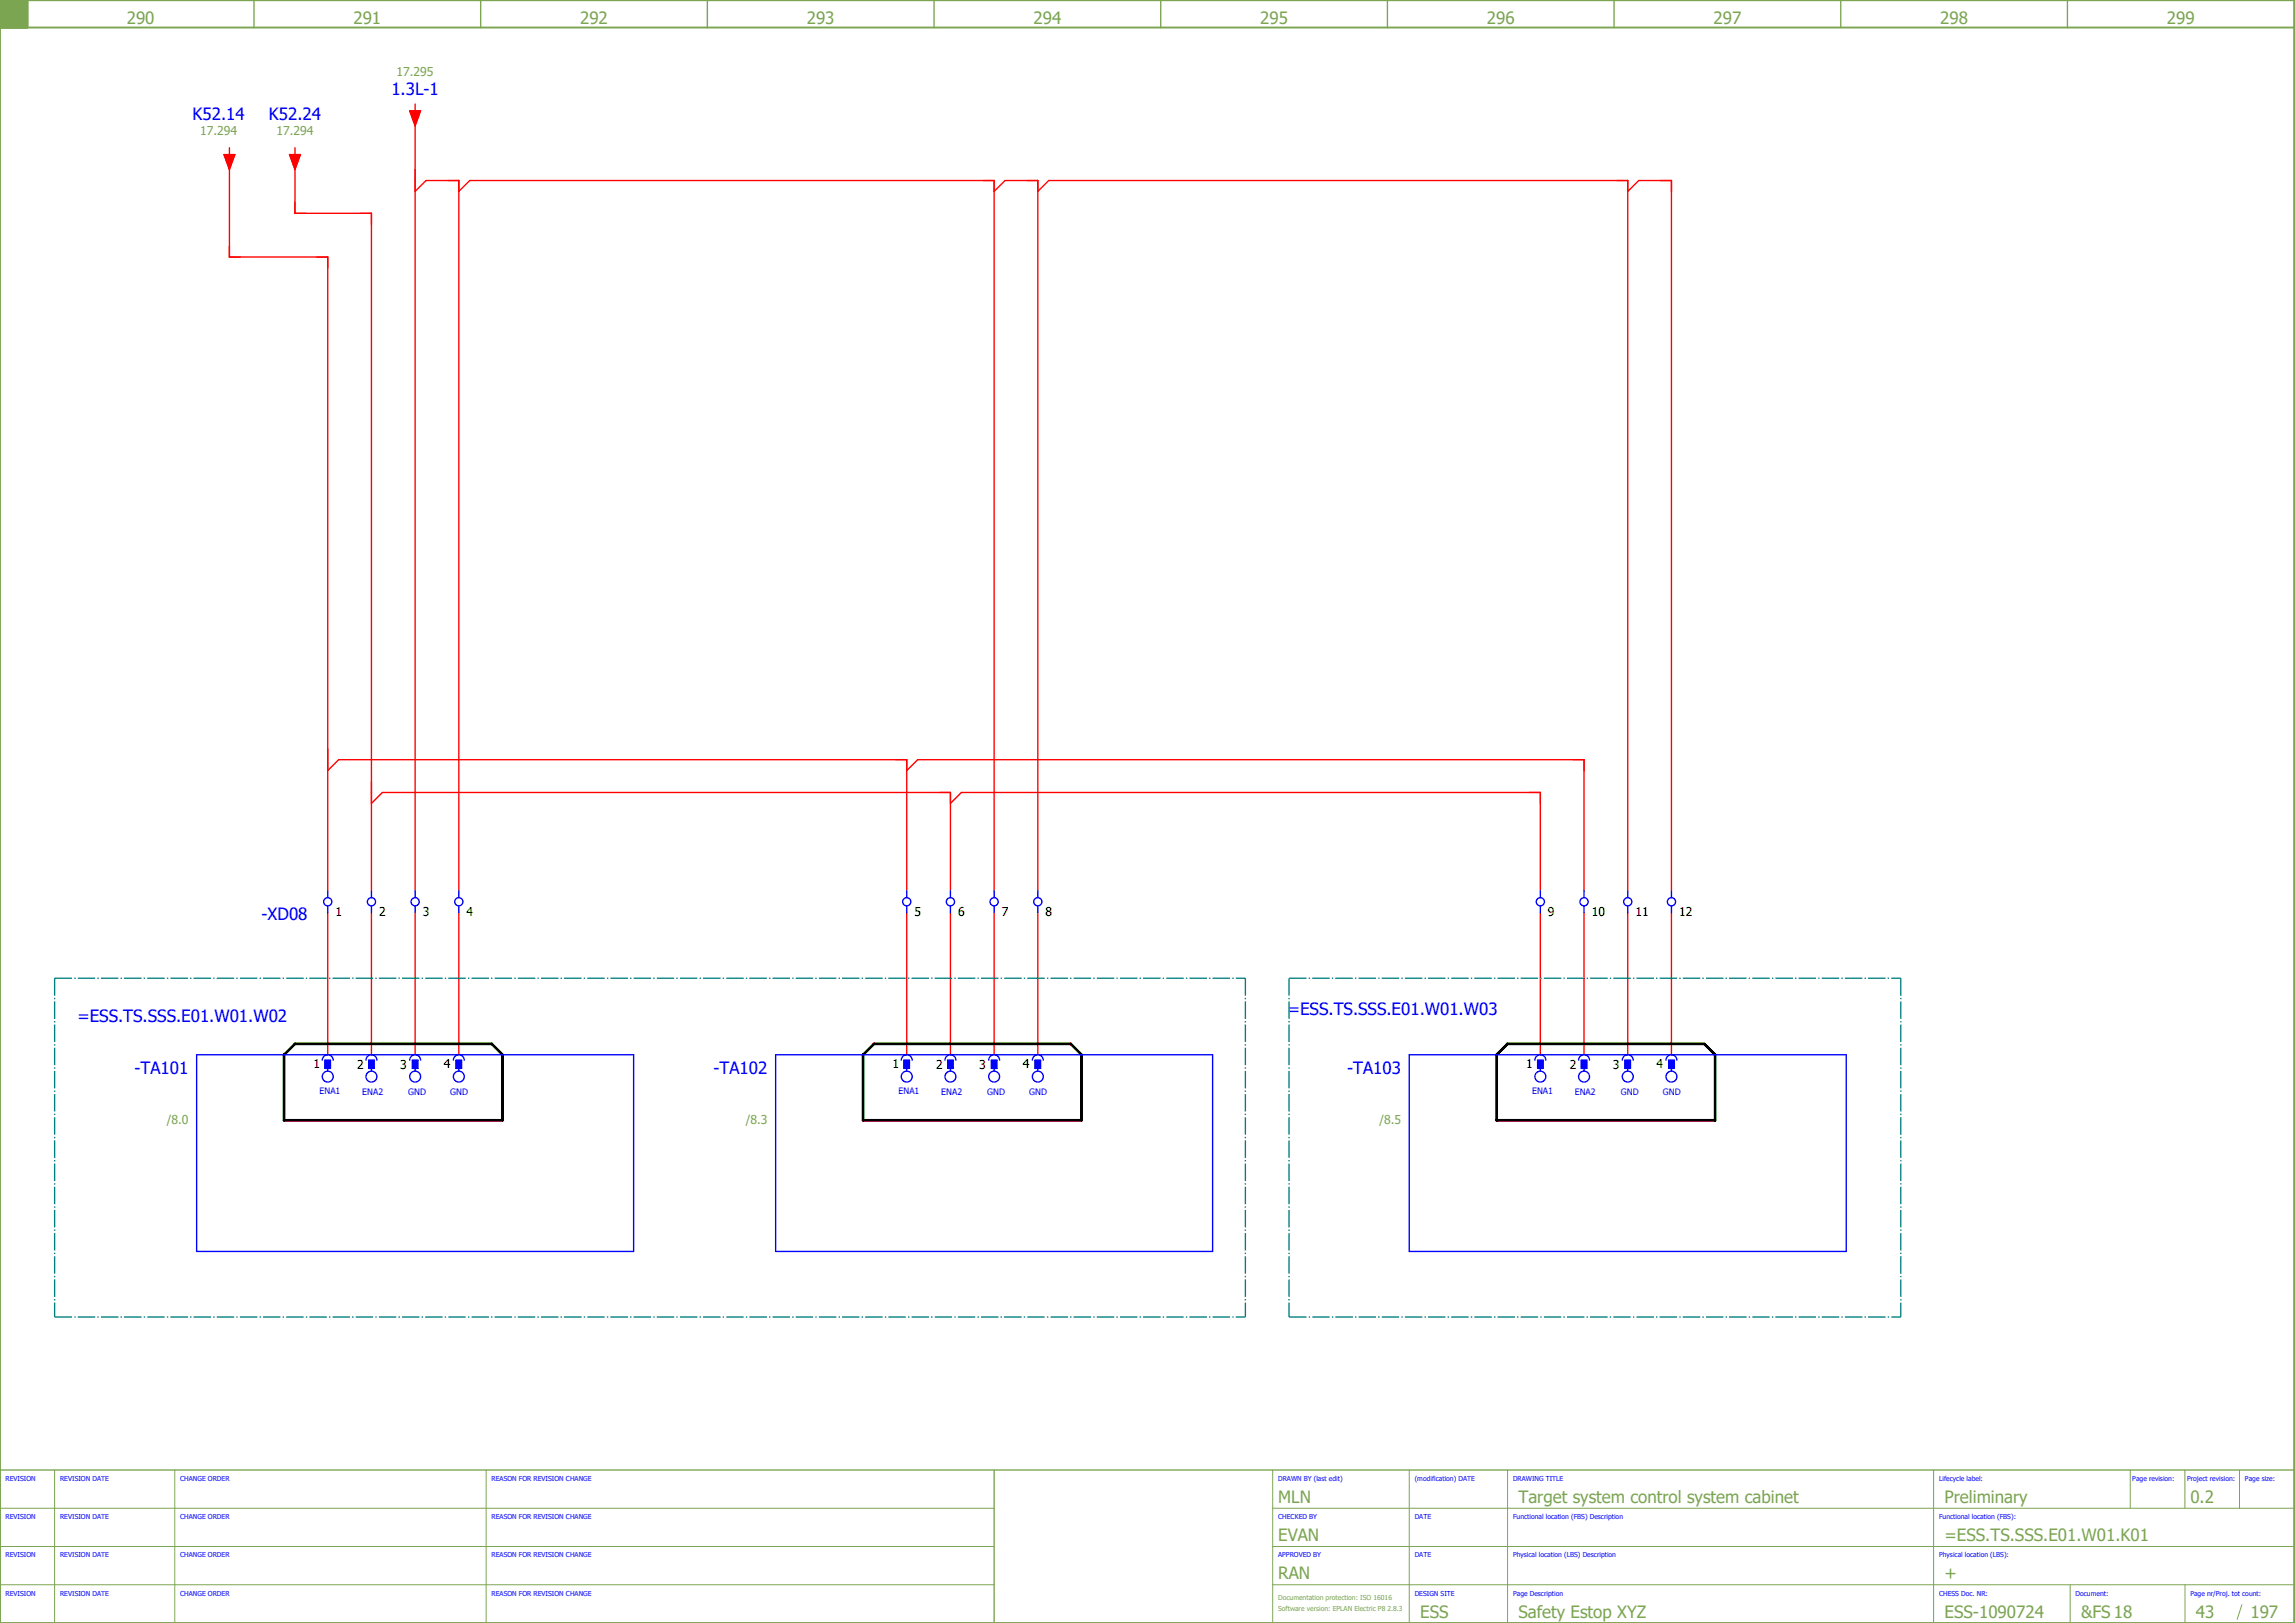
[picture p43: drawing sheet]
<svg xmlns="http://www.w3.org/2000/svg" width="420mm" height="297mm" viewBox="0 0 420 297" stroke-linecap="round" stroke-linejoin="round" font-family="sans-serif">
<defs><g id="words">
<g font-size="3.1" fill="#7ca552">
<text x="23.2" y="4.4">290</text>
<text x="64.7" y="4.4">291</text>
<text x="106.2" y="4.4">292</text>
<text x="147.7" y="4.4">293</text>
<text x="189.2" y="4.4">294</text>
<text x="230.7" y="4.4">295</text>
<text x="272.2" y="4.4">296</text>
<text x="313.7" y="4.4">297</text>
<text x="355.2" y="4.4">298</text>
<text x="396.7" y="4.4">299</text>
<text x="234" y="275">MLN</text>
<text x="278" y="275">Target system control system cabinet</text>
<text x="356" y="275">Preliminary</text>
<text x="401" y="275">0.2</text>
<text x="234" y="282">EVAN</text>
<text x="356" y="282">=ESS.TS.SSS.E01.W01.K01</text>
<text x="234" y="289">RAN</text>
<text x="356" y="289">+</text>
<text x="260" y="296">ESS</text>
<text x="278" y="296">Safety Estop XYZ</text>
<text x="356" y="296">ESS-1090724</text>
<text x="381" y="296">&amp;FS 18</text>
<text x="402" y="296">43</text>
<text x="412" y="296">197</text>
</g>
<g font-size="3.1" fill="#00f">
<text x="71.6" y="17.4">1.3L-1</text>
<text x="35.3" y="21.9">K52.14</text>
<text x="49.2" y="21.9">K52.24</text>
<text x="47.9" y="168.3">-XD08</text>
<text x="235.8" y="185.7">=ESS.TS.SSS.E01.W01.W03</text>
<text x="14.2" y="187.1">=ESS.TS.SSS.E01.W01.W02</text>
<text x="24.6" y="196.6">-TA101</text>
<text x="130.6" y="196.6">-TA102</text>
<text x="246.6" y="196.6">-TA103</text>
</g>
<g font-size="2.2" fill="#7ca552">
<text x="72.6" y="13.8">17.295</text>
<text x="36.6" y="24.8">17.294</text>
<text x="50.6" y="24.8">17.294</text>
<text x="30.5" y="205.8">/8.0</text>
<text x="136.5" y="205.8">/8.3</text>
<text x="252.5" y="205.8">/8.5</text>
</g>
<g font-size="2.2">
<text x="61.4" y="167.7">1</text>
<text x="69.4" y="167.7">2</text>
<text x="77.4" y="167.7">3</text>
<text x="85.4" y="167.7">4</text>
<text x="167.4" y="167.7">5</text>
<text x="175.4" y="167.7">6</text>
<text x="183.4" y="167.7">7</text>
<text x="191.4" y="167.7">8</text>
<text x="283.4" y="167.7">9</text>
<text x="291.4" y="167.7">10</text>
<text x="299.4" y="167.7">11</text>
<text x="307.4" y="167.7">12</text>
<text x="57.4" y="195.5">1</text>
<text x="65.4" y="195.6">2</text>
<text x="73.3" y="195.6">3</text>
<text x="81.3" y="195.5">4</text>
<text x="163.4" y="195.5">1</text>
<text x="171.4" y="195.6">2</text>
<text x="179.3" y="195.6">3</text>
<text x="187.3" y="195.5">4</text>
<text x="279.4" y="195.5">1</text>
<text x="287.4" y="195.6">2</text>
<text x="295.3" y="195.6">3</text>
<text x="303.3" y="195.5">4</text>
</g>
<g font-size="1.6" fill="#00f">
<text x="58.5" y="200.3">ENA1</text>
<text x="66.3" y="200.4">ENA2</text>
<text x="74.7" y="200.4">GND</text>
<text x="82.4" y="200.4">GND</text>
<text x="164.5" y="200.3">ENA1</text>
<text x="172.3" y="200.4">ENA2</text>
<text x="180.7" y="200.4">GND</text>
<text x="188.4" y="200.4">GND</text>
<text x="280.5" y="200.3">ENA1</text>
<text x="288.3" y="200.4">ENA2</text>
<text x="296.7" y="200.4">GND</text>
<text x="304.4" y="200.4">GND</text>
</g>
<g font-size="1.2" fill="#00f">
<text x="1" y="271">REVISION</text>
<text x="11" y="271">REVISION DATE</text>
<text x="33" y="271">CHANGE ORDER</text>
<text x="90" y="271">REASON FOR REVISION CHANGE</text>
<text x="234" y="271">DRAWN BY (last edit)</text>
<text x="259" y="271">(modification) DATE</text>
<text x="277" y="271">DRAWING TITLE</text>
<text x="355" y="271">Lifecycle label:</text>
<text x="390.4" y="271">Page revision:</text>
<text x="400.4" y="271">Project revision:</text>
<text x="411" y="271">Page size:</text>
<text x="1" y="278">REVISION</text>
<text x="11" y="278">REVISION DATE</text>
<text x="33" y="278">CHANGE ORDER</text>
<text x="90" y="278">REASON FOR REVISION CHANGE</text>
<text x="234" y="278">CHECKED BY</text>
<text x="259" y="278">DATE</text>
<text x="277" y="278">Functional location (FBS) Description</text>
<text x="355" y="278">Functional location (FBS):</text>
<text x="1" y="285">REVISION</text>
<text x="11" y="285">REVISION DATE</text>
<text x="33" y="285">CHANGE ORDER</text>
<text x="90" y="285">REASON FOR REVISION CHANGE</text>
<text x="234" y="285">APPROVED BY</text>
<text x="259" y="285">DATE</text>
<text x="277" y="285">Physical location (LBS) Description</text>
<text x="355" y="285">Physical location (LBS):</text>
<text x="1" y="292">REVISION</text>
<text x="11" y="292">REVISION DATE</text>
<text x="33" y="292">CHANGE ORDER</text>
<text x="90" y="292">REASON FOR REVISION CHANGE</text>
<text x="259" y="292">DESIGN SITE</text>
<text x="277" y="292">Page Description</text>
<text x="355" y="292">CHESS Doc. NR:</text>
<text x="380" y="292">Document:</text>
<text x="401" y="292">Page nr/Proj. tot count:</text>
</g>
<g font-size="1.2" fill="#7ca552">
<text x="234" y="292.8">Documentation protection: ISO 16016</text>
<text x="234" y="294.8">Software version: EPLAN Electric P8 2.8.3</text>
</g>
</g></defs>
<path d="M0 5h420M0 0h420v297h-420zM5 0v5" fill="none" stroke="#7ca552" stroke-width=".35"/>
<path d="M0 5h5M46.5 0v5M88 0v5M129.5 0v5M171 0v5M212.5 0v5M254 0v5M295.5 0v5M337 0v5M378.5 0v5M182 269v28M420 269h-420v28" fill="none" stroke="#7ca552" stroke-width=".25"/>
<path d="M0 0h5v5h-5z" fill="#7ca552" stroke="#7ca552" stroke-width=".18"/>
<g fill="none" stroke="#7ca552" stroke-width=".18">
<path d="M0 276h182M10 269v28M32 269v28M89 269v28M233 276h187M233 269v28M258 269v28M276 269v28M354 269v28M390 269v7M400 269v7M410 269v7"/>
<path d="M0 283h182M0 290h182M233 283h187M233 290h187M379 290v7M400 290v7M410.4 293.6l-.8 2.8"/>
</g>
<g fill="none" stroke="#f00" stroke-width=".25">
<path d="M76 19v1.3M41 28.3h2l-1 2.7zM42 30v17h18v116M42 27v1.3M53 28.3h2l-1 2.7zM54 30v9h14v124M54 27v1.3M75 20.3h2l-1 2.7zM76 22v141M76 35l2-2h6v130M84 35l2-2h96v130M182 35l2-2h6v130"/>
<path d="M190 35l2-2h106v130M298 35l2-2h6v130M60 141l2-2h104v24M68 147l2-2h104v18M166 141l2-2h122v24M174 147l2-2h106v18M60 167v26M68 167v26M76 167v26M84 167v26M166 167v26M174 167v26"/>
<path d="M182 167v26M190 167v26M282 167v26M290 167v26M298 167v26M306 167v26"/>
</g>
<path d="M52 193l2-2h36l2 2v12h-40zM158 193l2-2h36l2 2v12h-40zM274 193l2-2h36l2 2v12h-40z" fill="none" stroke="#000" stroke-width=".5"/>
<g fill="none" stroke="#00f" stroke-width=".25">
<path d="M60 163v1.3M60 165.8v1.2M68 163v1.3M68 165.8v1.2M76 163v1.3M76 165.8v1.2M84 163v1.3M84 165.8v1.2M166 163v1.3M166 165.8v1.2M174 163v1.3M174 165.8v1.2"/>
<path d="M182 163v1.3M182 165.8v1.2M190 163v1.3M190 165.8v1.2M282 163v1.3M282 165.8v1.2M290 163v1.3M290 165.8v1.2M298 163v1.3M298 165.8v1.2M306 163v1.3M306 165.8v1.2"/>
<path d="M36 193h80v36h-80zM59 194a1 1 0 0 1 1-1 1 1 0 0 1 1 1M59.5 194h1v1.5h-1zM60 195.5v.5M67 194a1 1 0 0 1 1-1 1 1 0 0 1 1 1M67.5 194h1v1.5h-1zM68 195.5v.5M75 194a1 1 0 0 1 1-1 1 1 0 0 1 1 1M75.5 194h1v1.5h-1zM76 195.5v.5M83 194a1 1 0 0 1 1-1 1 1 0 0 1 1 1M83.5 194h1v1.5h-1z"/>
<path d="M84 195.5v.5M142 193h80v36h-80zM165 194a1 1 0 0 1 1-1 1 1 0 0 1 1 1M165.5 194h1v1.5h-1zM166 195.5v.5M173 194a1 1 0 0 1 1-1 1 1 0 0 1 1 1M173.5 194h1v1.5h-1zM174 195.5v.5M181 194a1 1 0 0 1 1-1 1 1 0 0 1 1 1M181.5 194h1v1.5h-1zM182 195.5v.5M189 194a1 1 0 0 1 1-1 1 1 0 0 1 1 1"/>
<path d="M189.5 194h1v1.5h-1zM190 195.5v.5M258 193h80v36h-80zM281 194a1 1 0 0 1 1-1 1 1 0 0 1 1 1M281.5 194h1v1.5h-1zM282 195.5v.5M289 194a1 1 0 0 1 1-1 1 1 0 0 1 1 1M289.5 194h1v1.5h-1zM290 195.5v.5M297 194a1 1 0 0 1 1-1 1 1 0 0 1 1 1M297.5 194h1v1.5h-1zM298 195.5v.5"/>
<path d="M305 194a1 1 0 0 1 1-1 1 1 0 0 1 1 1M305.5 194h1v1.5h-1zM306 195.5v.5"/>
<circle cx="60" cy="165" r=".75"/>
<circle cx="68" cy="165" r=".75"/>
<circle cx="76" cy="165" r=".75"/>
<circle cx="84" cy="165" r=".75"/>
<circle cx="166" cy="165" r=".75"/>
<circle cx="174" cy="165" r=".75"/>
<circle cx="182" cy="165" r=".75"/>
<circle cx="190" cy="165" r=".75"/>
<circle cx="282" cy="165" r=".75"/>
<circle cx="290" cy="165" r=".75"/>
<circle cx="298" cy="165" r=".75"/>
<circle cx="306" cy="165" r=".75"/>
<circle cx="60" cy="197" r="1"/>
<circle cx="68" cy="197" r="1"/>
<circle cx="76" cy="197" r="1"/>
<circle cx="84" cy="197" r="1"/>
<circle cx="166" cy="197" r="1"/>
<circle cx="174" cy="197" r="1"/>
<circle cx="182" cy="197" r="1"/>
<circle cx="190" cy="197" r="1"/>
<circle cx="282" cy="197" r="1"/>
<circle cx="290" cy="197" r="1"/>
<circle cx="298" cy="197" r="1"/>
<circle cx="306" cy="197" r="1"/>
</g>
<g fill="#00f" stroke="#00f" stroke-width=".18">
<path d="M67.5 194h1v1.5h-1z"/>
<path d="M75.5 194h1v1.5h-1z"/>
<path d="M83.5 194h1v1.5h-1z"/>
<path d="M59.5 194h1v1.5h-1z"/>
<path d="M173.5 194h1v1.5h-1z"/>
<path d="M181.5 194h1v1.5h-1z"/>
<path d="M189.5 194h1v1.5h-1z"/>
<path d="M165.5 194h1v1.5h-1z"/>
<path d="M289.5 194h1v1.5h-1z"/>
<path d="M297.5 194h1v1.5h-1z"/>
<path d="M305.5 194h1v1.5h-1z"/>
<path d="M281.5 194h1v1.5h-1z"/>
</g>
<path d="M10 179h218M10 179v62M228 179v62M236 179h112M236 179v62M348 179v62M10 241h218M236 241h112" fill="none" stroke="#007f7f" stroke-width=".25" stroke-dasharray="3.2 .4 .3 .4" stroke-linecap="butt"/>
<g fill="#f00" stroke="#f00" stroke-width=".18">
<path d="M75 20.3h2l-1 2.7z"/>
<path d="M41 28.3h2l-1 2.7z"/>
<path d="M53 28.3h2l-1 2.7z"/>
</g>
<use href="#words"/>
</svg>
